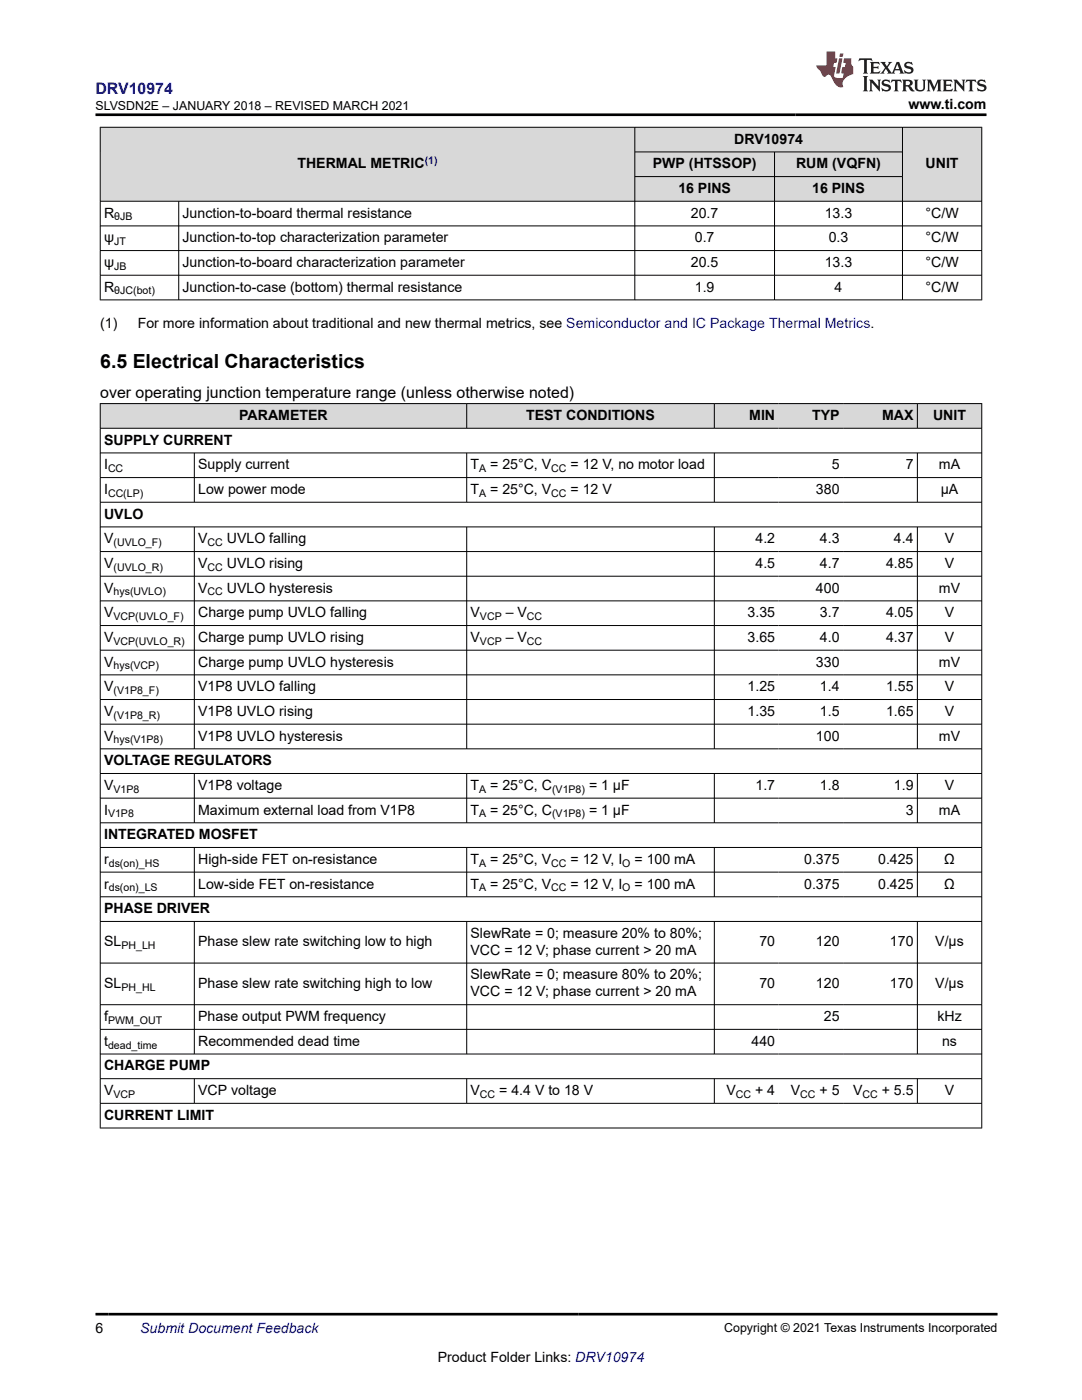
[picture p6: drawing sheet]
<svg xmlns="http://www.w3.org/2000/svg" width="216mm" height="279mm" viewBox="0 0 216 279" stroke-linecap="round" stroke-linejoin="round" font-family="sans-serif">
<defs><g id="words">
<text font-size="3.9" x="20" y="73.3">6.5 Electrical Characteristics</text>
<text font-size="3.2" fill="#00f" x="19" y="18.7">DRV10974</text>
<text font-size="3.2" x="20" y="79.5">over operating junction temperature range (unless otherwise noted)</text>
<g font-size="2.8">
<text x="181.3" y="21.8">www.ti.com</text>
<text x="146.5" y="28.7">DRV10974</text>
<text x="59.3" y="33.6">THERMAL METRIC</text>
<text x="130.3" y="33.6">PWP (HTSSOP)</text>
<text x="158.8" y="33.6">RUM (VQFN)</text>
<text x="184.7" y="33.6">UNIT</text>
<text x="135.4" y="38.5">16 PINS</text>
<text x="162.1" y="38.5">16 PINS</text>
<text x="20.8" y="43.4">R</text>
<text x="36.4" y="43.4">Junction-to-board thermal resistance</text>
<text x="137.9" y="43.4">20.7</text>
<text x="164.6" y="43.4">13.3</text>
<text x="184.7" y="43.4">°C/W</text>
<text x="20.8" y="53.3">ψ</text>
<text x="20.8" y="48.4">ψ</text>
<text x="36.4" y="48.4">Junction-to-top characterization parameter</text>
<text x="36.4" y="53.3">Junction-to-board characterization parameter</text>
<text x="137.9" y="53.3">20.5</text>
<text x="138.6" y="48.4">0.7</text>
<text x="164.6" y="53.3">13.3</text>
<text x="165.4" y="48.4">0.3</text>
<text x="184.7" y="48.4">°C/W</text>
<text x="184.7" y="53.3">°C/W</text>
<text x="20.8" y="58.2">R</text>
<text x="36.4" y="58.2">Junction-to-case (bottom) thermal resistance</text>
<text x="138.6" y="58.2">1.9</text>
<text x="166.5" y="58.2">4</text>
<text x="184.7" y="58.2">°C/W</text>
<text x="20" y="65.4">(1)</text>
<text x="27.5" y="65.4">For more information about traditional and new thermal metrics, see Semiconductor and IC Package Thermal Metrics.</text>
<text x="47.7" y="83.8">PARAMETER</text>
<text x="105" y="83.8">TEST CONDITIONS</text>
<text x="149.5" y="83.8">MIN</text>
<text x="162" y="83.8">TYP</text>
<text x="176" y="83.8">MAX</text>
<text x="186.2" y="83.8">UNIT</text>
<text x="20.8" y="88.7">SUPPLY CURRENT</text>
<text x="20.8" y="93.7">I</text>
<text x="39.5" y="93.7">Supply current</text>
<text x="93.9" y="93.7">T</text>
<text x="97.8" y="93.7">= 25°C, V</text>
<text x="113.8" y="93.7">= 12 V, no motor load</text>
<text x="166" y="93.7">5</text>
<text x="180.7" y="93.7">7</text>
<text x="187.4" y="93.7">mA</text>
<text x="20.8" y="98.6">I</text>
<text x="39.5" y="98.6">Low power mode</text>
<text x="93.9" y="98.6">T</text>
<text x="97.8" y="98.6">= 25°C, V</text>
<text x="113.8" y="98.6">= 12 V</text>
<text x="162.8" y="98.6">380</text>
<text x="187.7" y="98.6">µA</text>
<text x="20.8" y="103.5">UVLO</text>
<text x="20.8" y="113.3">V</text>
<text x="20.8" y="108.4">V</text>
<text x="39.5" y="108.4">V</text>
<text x="39.5" y="113.3">V</text>
<text x="45.3" y="113.3">UVLO rising</text>
<text x="45.3" y="108.4">UVLO falling</text>
<text x="150.8" y="113.3">4.5</text>
<text x="150.8" y="108.4">4.2</text>
<text x="163.6" y="113.3">4.7</text>
<text x="163.6" y="108.4">4.3</text>
<text x="176.8" y="113.3">4.85</text>
<text x="178.4" y="108.4">4.4</text>
<text x="188.5" y="108.4">V</text>
<text x="188.5" y="113.3">V</text>
<text x="20.8" y="118.3">V</text>
<text x="39.5" y="118.3">V</text>
<text x="45.3" y="118.3">UVLO hysteresis</text>
<text x="162.8" y="118.3">400</text>
<text x="187.4" y="118.3">mV</text>
<text x="20.8" y="123.2">V</text>
<text x="39.5" y="123.2">Charge pump UVLO falling</text>
<text x="93.9" y="123.2">V</text>
<text x="100.9" y="123.2">– V</text>
<text x="149.2" y="123.2">3.35</text>
<text x="163.6" y="123.2">3.7</text>
<text x="176.8" y="123.2">4.05</text>
<text x="188.5" y="123.2">V</text>
<text x="20.8" y="128.1">V</text>
<text x="39.5" y="128.1">Charge pump UVLO rising</text>
<text x="93.9" y="128.1">V</text>
<text x="100.9" y="128.1">– V</text>
<text x="149.2" y="128.1">3.65</text>
<text x="163.6" y="128.1">4.0</text>
<text x="176.8" y="128.1">4.37</text>
<text x="188.5" y="128.1">V</text>
<text x="20.8" y="133">V</text>
<text x="20.8" y="138">V</text>
<text x="39.5" y="138">V1P8 UVLO falling</text>
<text x="39.5" y="133">Charge pump UVLO hysteresis</text>
<text x="149.2" y="138">1.25</text>
<text x="162.8" y="133">330</text>
<text x="163.6" y="138">1.4</text>
<text x="176.8" y="138">1.55</text>
<text x="187.4" y="133">mV</text>
<text x="188.5" y="138">V</text>
<text x="20.8" y="142.9">V</text>
<text x="39.5" y="142.9">V1P8 UVLO rising</text>
<text x="149.2" y="142.9">1.35</text>
<text x="163.6" y="142.9">1.5</text>
<text x="176.8" y="142.9">1.65</text>
<text x="188.5" y="142.9">V</text>
<text x="20.8" y="147.8">V</text>
<text x="39.5" y="147.8">V1P8 UVLO hysteresis</text>
<text x="162.8" y="147.8">100</text>
<text x="187.4" y="147.8">mV</text>
<text x="20.8" y="152.7">VOLTAGE REGULATORS</text>
<text x="20.8" y="157.6">V</text>
<text x="39.5" y="157.6">V1P8 voltage</text>
<text x="93.9" y="157.6">T</text>
<text x="97.8" y="157.6">= 25°C, C</text>
<text x="117.5" y="157.6">= 1 μF</text>
<text x="150.8" y="157.6">1.7</text>
<text x="163.6" y="157.6">1.8</text>
<text x="178.4" y="157.6">1.9</text>
<text x="188.5" y="157.6">V</text>
<text x="20.8" y="167.5">INTEGRATED MOSFET</text>
<text x="20.8" y="162.6">I</text>
<text x="39.5" y="162.6">Maximum external load from V1P8</text>
<text x="93.9" y="162.6">T</text>
<text x="97.8" y="162.6">= 25°C, C</text>
<text x="117.5" y="162.6">= 1 μF</text>
<text x="180.7" y="162.6">3</text>
<text x="187.4" y="162.6">mA</text>
<text x="20.8" y="172.4">r</text>
<text x="39.5" y="172.4">High-side FET on-resistance</text>
<text x="93.9" y="172.4">T</text>
<text x="97.8" y="172.4">= 25°C, V</text>
<text x="113.8" y="172.4">= 12 V, I</text>
<text x="126.6" y="172.4">= 100 mA</text>
<text x="160.5" y="172.4">0.375</text>
<text x="175.2" y="172.4">0.425</text>
<text x="188.4" y="172.4">Ω</text>
<text x="20.8" y="177.3">r</text>
<text x="39.5" y="177.3">Low-side FET on-resistance</text>
<text x="93.9" y="177.3">T</text>
<text x="97.8" y="177.3">= 25°C, V</text>
<text x="113.8" y="177.3">= 12 V, I</text>
<text x="126.6" y="177.3">= 100 mA</text>
<text x="160.5" y="177.3">0.375</text>
<text x="175.2" y="177.3">0.425</text>
<text x="188.4" y="177.3">Ω</text>
<text x="20.8" y="182.2">PHASE DRIVER</text>
<text x="20.8" y="188.9">SL</text>
<text x="39.5" y="188.9">Phase slew rate switching low to high</text>
<text x="93.9" y="187.2">SlewRate = 0; measure 20% to 80%;</text>
<text x="93.9" y="190.6">VCC = 12 V; phase current &gt; 20 mA</text>
<text x="151.5" y="188.9">70</text>
<text x="162.8" y="188.9">120</text>
<text x="177.6" y="188.9">170</text>
<text x="186.6" y="188.9">V/μs</text>
<text x="20.8" y="197.2">SL</text>
<text x="39.5" y="197.2">Phase slew rate switching high to low</text>
<text x="93.9" y="195.5">SlewRate = 0; measure 80% to 20%;</text>
<text x="151.5" y="197.2">70</text>
<text x="162.8" y="197.2">120</text>
<text x="177.6" y="197.2">170</text>
<text x="186.6" y="197.2">V/μs</text>
<text x="20.8" y="203.8">f</text>
<text x="39.5" y="203.8">Phase output PWM frequency</text>
<text x="93.9" y="198.9">VCC = 12 V; phase current &gt; 20 mA</text>
<text x="164.4" y="203.8">25</text>
<text x="187" y="203.8">kHz</text>
<text x="20.8" y="208.7">t</text>
<text x="39.5" y="208.7">Recommended dead time</text>
<text x="150" y="208.7">440</text>
<text x="188" y="208.7">ns</text>
<text x="20.8" y="213.6">CHARGE PUMP</text>
<text x="20.8" y="218.5">V</text>
<text x="39.5" y="218.5">VCP voltage</text>
<text x="93.9" y="218.5">V</text>
<text x="99.6" y="218.5">= 4.4 V to 18 V</text>
<text x="145" y="218.5">V</text>
<text x="150.7" y="218.5">+ 4</text>
<text x="157.8" y="218.5">V</text>
<text x="163.5" y="218.5">+ 5</text>
<text x="170.2" y="218.5">V</text>
<text x="175.9" y="218.5">+ 5.5</text>
<text x="188.5" y="218.5">V</text>
<text x="20.8" y="223.5">CURRENT LIMIT</text>
<text x="19" y="266.1">6</text>
<text x="87.3" y="271.7">Product Folder Links: DRV10974</text>
</g>
<text font-size="2.8" fill="#00f" x="28" y="266.1">Submit Document Feedback</text>
<g font-size="2.5">
<text x="19.1" y="21.9">SLVSDN2E – JANUARY 2018 – REVISED MARCH 2021</text>
<text x="144.5" y="265.8">Copyright © 2021 Texas Instruments Incorporated</text>
</g>
<text font-size="2.1" fill="#00f" x="84.7" y="32.7">(1)</text>
<g font-size="2.1">
<text x="22.8" y="44">θJB</text>
<text x="22.8" y="48.9">JT</text>
<text x="22.8" y="53.8">JB</text>
<text x="22.8" y="58.8">θJC(bot)</text>
<text x="21.6" y="94.2">CC</text>
<text x="95.6" y="94.2">A</text>
<text x="110" y="94.2">CC</text>
<text x="21.6" y="99.1">CC(LP)</text>
<text x="95.6" y="99.1">A</text>
<text x="110" y="99.1">CC</text>
<text x="22.7" y="113.9">(UVLO_R)</text>
<text x="22.7" y="109">(UVLO_F)</text>
<text x="41.4" y="113.9">CC</text>
<text x="41.4" y="109">CC</text>
<text x="22.6" y="118.8">hys(UVLO)</text>
<text x="41.4" y="118.8">CC</text>
<text x="22.6" y="123.8">VCP(UVLO_F)</text>
<text x="95.8" y="123.8">VCP</text>
<text x="105.1" y="123.8">CC</text>
<text x="22.6" y="128.7">VCP(UVLO_R)</text>
<text x="95.8" y="128.7">VCP</text>
<text x="105.1" y="128.7">CC</text>
<text x="22.6" y="133.6">hys(VCP)</text>
<text x="22.6" y="138.5">(V1P8_F)</text>
<text x="22.6" y="143.4">(V1P8_R)</text>
<text x="22.6" y="148.4">hys(V1P8)</text>
<text x="22.6" y="158.2">V1P8</text>
<text x="95.6" y="158.2">A</text>
<text x="110.2" y="158.2">(V1P8)</text>
<text x="21.6" y="163.1">V1P8</text>
<text x="95.6" y="163.1">A</text>
<text x="110.2" y="163.1">(V1P8)</text>
<text x="21.7" y="173">ds(on)_HS</text>
<text x="95.6" y="173">A</text>
<text x="110" y="173">CC</text>
<text x="124.2" y="173">O</text>
<text x="21.7" y="177.9">ds(on)_LS</text>
<text x="95.6" y="177.9">A</text>
<text x="110" y="177.9">CC</text>
<text x="124.2" y="177.9">O</text>
<text x="24.2" y="189.4">PH_LH</text>
<text x="24.2" y="197.7">PH_HL</text>
<text x="21.6" y="204.3">PWM_OUT</text>
<text x="21.6" y="209.3">dead_time</text>
<text x="22.6" y="219.1">VCP</text>
<text x="95.8" y="219.1">CC</text>
<text x="146.8" y="219.1">CC</text>
<text x="159.7" y="219.1">CC</text>
<text x="172.1" y="219.1">CC</text>
</g>
</g></defs>
<g fill="#d8d8d8">
<path d="M20 25.4h175.9v4.9h-175.9z" fill-rule="evenodd"/>
<path d="M20.1 25.5h106.5v14.6h-106.5z" fill-rule="evenodd"/>
<path d="M126.7 25.5h53.3v4.8h-53.3z" fill-rule="evenodd"/>
<path d="M180.1 25.5h15.7v14.6h-15.7z" fill-rule="evenodd"/>
<path d="M126.7 30.4h27.8v4.8h-27.8z" fill-rule="evenodd"/>
<path d="M154.6 30.4h25.4v4.8h-25.4z" fill-rule="evenodd"/>
<path d="M126.7 35.3h27.8v4.8h-27.8z" fill-rule="evenodd"/>
<path d="M154.6 35.3h25.4v4.8h-25.4z" fill-rule="evenodd"/>
</g>
<g fill="none" stroke="#000" stroke-width=".2">
<path d="M19.9 25.4h176.1M20 25.3v34.6M126.7 30.3h53.4M126.7 35.2h53.4M126.7 25.3v34.6M154.5 30.3v29.6M180.1 25.3v34.6M195.9 25.3v34.6M19.9 40.2h176.1M19.9 45.1h176.1M19.9 50h176.1M19.9 54.9h176.1"/>
<path d="M19.9 59.8h176.1M35.7 40.2v19.7"/>
</g>
<g fill="#d8d8d8">
<path d="M20 80.5h175.9v5h-175.9z" fill-rule="evenodd"/>
<path d="M20.1 80.6h73v4.8h-73z" fill-rule="evenodd"/>
<path d="M93.2 80.6h49.3v4.8h-49.3z" fill-rule="evenodd"/>
<path d="M142.6 80.6h12.8v4.8h-12.8z" fill-rule="evenodd"/>
<path d="M155.4 80.6h12.8v4.8h-12.8z" fill-rule="evenodd"/>
<path d="M168.2 80.6h14.8v4.8h-14.8z" fill-rule="evenodd"/>
<path d="M183.1 80.6h12.7v4.8h-12.7z" fill-rule="evenodd"/>
</g>
<g fill="none" stroke="#000" stroke-width=".2">
<path d="M19.9 80.5h176.1M19.9 85.5h176.1M19.9 90.4h176.1M19.9 95.3h176.1M20 80.5v144.7M38.8 90.4v9.9M93.1 80.5v5M93.1 90.4v9.9M142.5 80.5v5M142.5 90.4v9.9M183.1 80.5v5M183.1 90.4v9.9"/>
<path d="M195.9 80.5v144.7M19.9 100.2h176.1M19.9 105.2h176.1M19.9 110.1h176.1M19.9 115h176.1M19.9 119.9h176.1M38.8 105.2v44.3M93.1 105.2v44.3M142.5 105.2v44.3M183.1 105.2v44.3M19.9 124.8h176.1M19.9 129.8h176.1"/>
<path d="M19.9 134.7h176.1M19.9 139.6h176.1M19.9 144.5h176.1M19.9 149.4h176.1M19.9 154.4h176.1M19.9 159.3h176.1M38.8 154.4v9.9M93.1 154.4v9.9M142.5 154.4v9.9M183.1 154.4v9.9M19.9 164.2h176.1M19.9 169.1h176.1"/>
<path d="M19.9 174.1h176.1M19.9 179h176.1M38.8 169.1v9.9M93.1 169.1v9.9M142.5 169.1v9.9M183.1 169.1v9.9M19.9 183.9h176.1M19.9 192.2h176.1M38.8 183.9v26.5M93.1 183.9v26.5M142.5 183.9v26.5M183.1 183.9v26.5"/>
<path d="M19.9 200.5h176.1M19.9 205.4h176.1M19.9 210.4h176.1M19.9 215.3h176.1M38.8 215.3v5M93.1 215.3v5M142.5 215.3v5M183.1 215.3v5M19.9 220.2h176.1M19.9 225.1h176.1"/>
</g>
<path d="M171.5 11.6l-.2 .6 .5-.2h.6v.1v2.2l-.2 .4h1l-.2-.4v-2.2v-.1h.5l.6 .2-.2-.6zM173.6 12.4l.2 .3v1.6l-.2 .4h1.9l.1-.6a1.08 1.08 0 0 1-1.3 .2v-.7h.6l.4 .2v-.7l-.4 .2h-.6v-.5l.2-.2a1 1 0 0 1 1 .3l-.1-.5zM175.7 12.4l.9 1.1-1 1.2h.9l-.2-.2 .5-.8 .4 .8-.2 .2h1.6l-.2-.2 .2-.5h.9l.1 .5-.1 .2h.9l-.2-.4-.8-1.9h-.5l-.9 2.1-.9-1.1 .9-1h-.8l.2 .2-.4 .6-.4-.6 .2-.2zM179 12.8l.4 1h-.7zM180.7 12.5a.65 .65 0 0 0-.2 .7 .65 .65 0 0 0 .6 .5l.6 .1 .1 .3a.79 .79 0 0 1-.7 .4 .79 .79 0 0 1-.7-.5l.1 .7 .2-.1a.93 .93 0 0 0 1.1 0 .93 .93 0 0 0 .4-.9 1.46 1.46 0 0 0-1.2-.6l-.1-.3a1.09 1.09 0 0 1 1.2 .2l-.2-.6-.1 .1-.5-.2zM172.2 15.2l.2 .4v2.2l-.2 .4h1l-.2-.4v-2.2l.2-.4zM173.4 15.9l.2 .4v1.5l-.2 .4h.8l-.3-.4 .1-1.3 1.6 1.8v-2l.2-.4h-.7l.1 .2 .1 1.1-1.2-1.3zM176.2 16a.65 .65 0 0 0-.2 .8 .65 .65 0 0 0 .6 .4l.6 .2 .1 .2a.79 .79 0 0 1-.7 .4 .79 .79 0 0 1-.7-.5l.1 .7 .2-.1a.93 .93 0 0 0 1.1 .1 .93 .93 0 0 0 .4-1 1.46 1.46 0 0 0-1.2-.5l-.1-.4a1.09 1.09 0 0 1 1.2 .2l-.1-.6-.2 .1-.5-.1zM177.9 15.9l-.1 .6a.63 .63 0 0 1 .8-.3v1.6l-.3 .4h1l-.2-.4v-1.6a.66 .66 0 0 1 .8 .3l-.1-.6zM180 15.9l.2 .4v1.5l-.2 .4h1l-.2-.2-.1-.7h.5l.1 .2a.79 .79 0 0 0 1.2 .6l-1-.9a.61 .61 0 0 0 .6-.6 .61 .61 0 0 0-.5-.7zM180.8 16.2h.1a.47 .47 0 0 1 .5 .1 .47 .47 0 0 1 .1 .5l-.1 .1-.7 .1zM182.3 15.9l.2 .2a2.27 2.27 0 0 0 .4 2 1.04 1.04 0 0 0 1.7-.7v-1.3l.2-.2h-.8l.2 .4v1.1a.6 .6 0 0 1-.6 .6 .6 .6 0 0 1-.6-.6v-1.1l.3-.4zM184.9 15.9l.2 .4v1.5l-.2 .4h.8l-.3-.4v-1.4l.9 1.9 .9-1.9v1.4l-.3 .4h1l-.2-.4v-1.5l.2-.4h-.8l-.7 1.5-.6-1.5zM188.1 15.9l.2 .4v1.5l-.2 .4h1.9l.1-.6a1.09 1.09 0 0 1-1.3 .2v-.7h.6l.4 .2v-.6l-.4 .2h-.6v-.6l.2-.1a1.01 1.01 0 0 1 1 .3l-.1-.6zM190.2 15.9l.3 .4v1.5l-.3 .4h.8l-.2-.4v-1.3l1.6 1.8v-2l.2-.4h-.7l.2 .2v1.1l-1.2-1.3zM192.8 15.9l-.1 .6a.63 .63 0 0 1 .8-.3v1.6l-.3 .4h1l-.2-.4v-1.6a.66 .66 0 0 1 .8 .3l-.1-.6zM195.2 16a.65 .65 0 0 0-.2 .8 .65 .65 0 0 0 .6 .4l.6 .2 .2 .2a.79 .79 0 0 1-.7 .4 .79 .79 0 0 1-.7-.5l.1 .7 .2-.1a.93 .93 0 0 0 1 .1 .93 .93 0 0 0 .5-1 1.46 1.46 0 0 0-1.3-.5v-.4a1.09 1.09 0 0 1 1.2 .2l-.2-.6-.2 .1-.5-.1z" fill="#231f20"/>
<path d="M164.9 10.3v2.7h-2l.1 .4 .8 1a.95 .95 0 0 0 1 .9 .59 .59 0 0 1 .5-.4 .59 .59 0 0 1 .5 .3l.4 .8a1.59 1.59 0 0 0 2.1 1.4 1.61 1.61 0 0 1 1-2.3l1-.3-.1-1.5a1.59 1.59 0 0 1-.3-1.7h-1.5l-.2 .9h.6l-.2 .9h-.5l-.2 .9v.3l.4 .1-.1 .9h-.7a.73 .73 0 0 1-1-.7l.3-1.5h-.5l.1-.9h.5l.2-.9h-.5v-1.3zM167.4 11.6l-.6 3.1h.7l.6-3.1zM167.6 10.7l-.1 .6h.7l.1-.6z" fill="#ed1c24"/>
<path d="M19 22.9h177.8M19 262.3h180" fill="none" stroke="#000" stroke-width=".53"/>
<use href="#words"/>
</svg>
